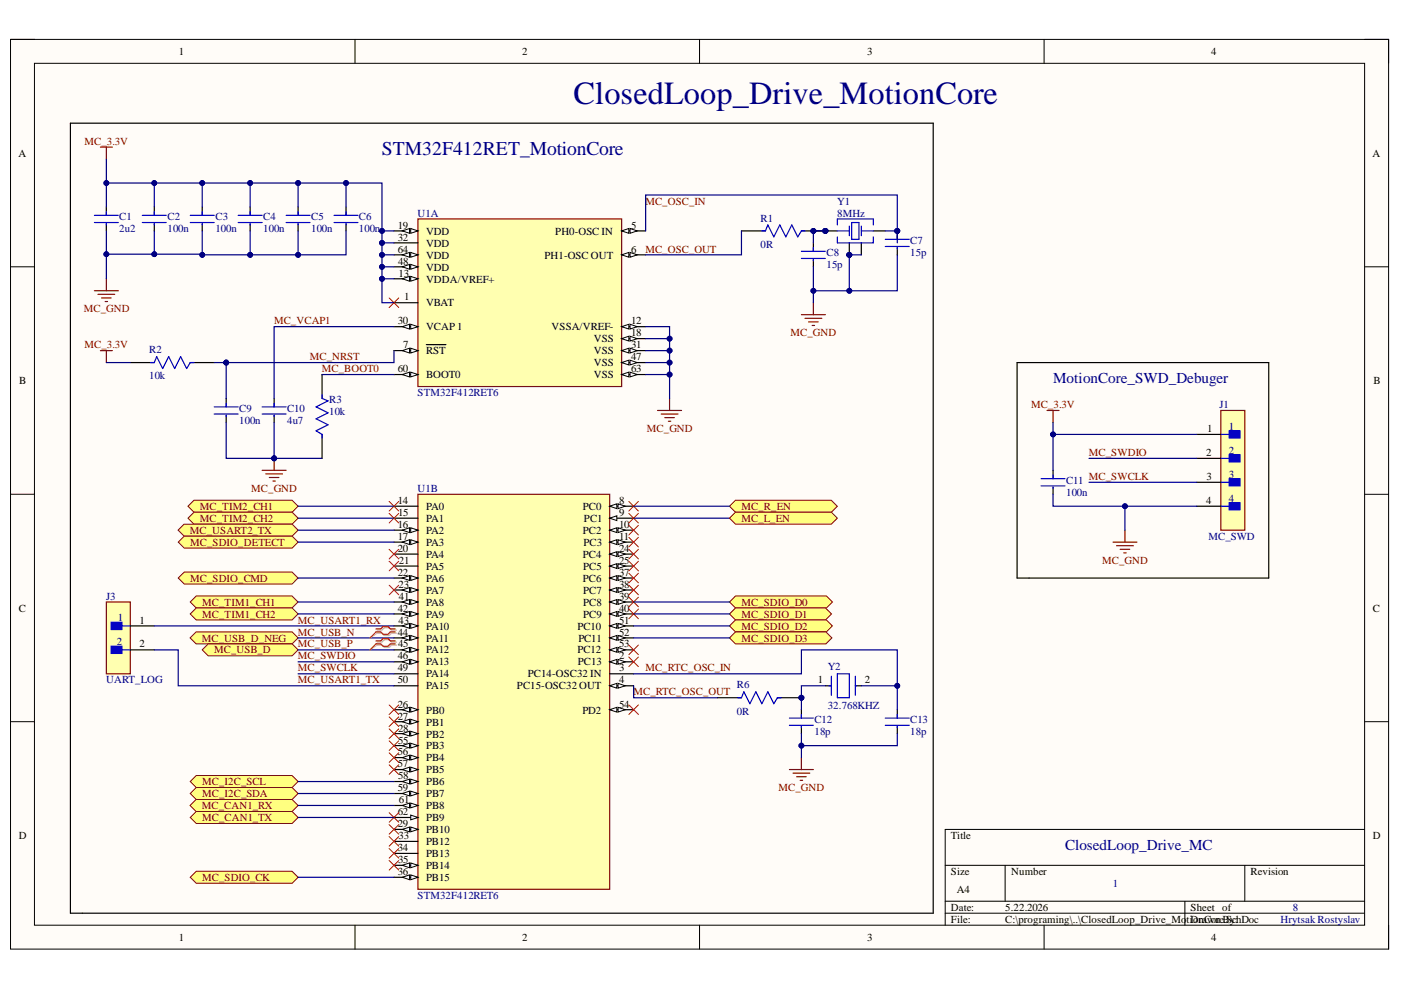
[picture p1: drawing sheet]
<svg xmlns="http://www.w3.org/2000/svg" width="297mm" height="210mm" viewBox="0 0 297 210" stroke-linecap="round" stroke-linejoin="round" font-family="sans-serif">
<defs><g id="words">
<text font-size="6.8" fill="#000080" x="121.6" y="22.1">ClosedLoop_Drive_MotionCore</text>
<text font-size="4.1" fill="#000080" x="80.9" y="32.9">STM32F412RET_MotionCore</text>
<g font-size="3.2" fill="#000080">
<text x="223.3" y="81.3">MotionCore_SWD_Debuger</text>
<text x="225.8" y="180.3">ClosedLoop_Drive_MC</text>
</g>
<g font-size="2.3">
<text x="37.9" y="11.7">1</text>
<text x="110.7" y="11.7">2</text>
<text x="183.9" y="11.7">3</text>
<text x="256.8" y="11.7">4</text>
<text x="3.9" y="33.3">A</text>
<text x="291" y="33.3">A</text>
<text x="84.3" y="48.5">19</text>
<text x="84.3" y="51">32</text>
<text x="84.3" y="53.6">64</text>
<text x="90.3" y="49.8">VDD</text>
<text x="90.3" y="52.3">VDD</text>
<text x="117.7" y="49.8">PH0-OSC IN</text>
<text x="133.8" y="48.5">5</text>
<text x="133.8" y="53.6">6</text>
<text x="84.4" y="56.1">48</text>
<text x="84.5" y="58.6">13</text>
<text x="90.3" y="57.4">VDD</text>
<text x="90.3" y="54.8">VDD</text>
<text x="90.3" y="59.9">VDDA/VREF+</text>
<text x="115.4" y="54.8">PH1-OSC OUT</text>
<text x="85.7" y="63.7">1</text>
<text x="90.3" y="65">VBAT</text>
<text x="84.3" y="68.8">30</text>
<text x="90.3" y="70">VCAP 1</text>
<text x="117" y="70">VSSA/VREF-</text>
<text x="133.8" y="71.3">18</text>
<text x="133.8" y="68.8">12</text>
<text x="85.5" y="73.8">7</text>
<text x="90.3" y="75.1">RST</text>
<text x="125.9" y="72.6">VSS</text>
<text x="125.9" y="75.1">VSS</text>
<text x="125.9" y="77.6">VSS</text>
<text x="133.8" y="73.8">31</text>
<text x="133.8" y="76.4">47</text>
<text x="4.1" y="81.4">B</text>
<text x="84.3" y="78.9">60</text>
<text x="90.3" y="80.2">BOOT0</text>
<text x="125.9" y="80.2">VSS</text>
<text x="133.8" y="78.9">63</text>
<text x="291.2" y="81.4">B</text>
<text x="255.9" y="91.7">1</text>
<text x="255.7" y="96.7">2</text>
<text x="255.8" y="101.8">3</text>
<text x="84.3" y="106.9">14</text>
<text x="131.3" y="106.9">8</text>
<text x="255.7" y="106.9">4</text>
<text x="84.3" y="111.9">16</text>
<text x="84.4" y="109.4">15</text>
<text x="90.3" y="108.1">PA0</text>
<text x="90.3" y="110.7">PA1</text>
<text x="90.3" y="113.2">PA2</text>
<text x="123.6" y="108.1">PC0</text>
<text x="123.6" y="113.2">PC2</text>
<text x="123.8" y="110.7">PC1</text>
<text x="131.3" y="109.4">9</text>
<text x="131.3" y="111.9">10</text>
<text x="84.3" y="114.5">17</text>
<text x="84.3" y="117">20</text>
<text x="84.6" y="119.5">21</text>
<text x="90.3" y="115.7">PA3</text>
<text x="90.3" y="118.3">PA4</text>
<text x="123.6" y="118.3">PC4</text>
<text x="123.7" y="115.7">PC3</text>
<text x="131.3" y="114.5">11</text>
<text x="131.3" y="117">24</text>
<text x="131.3" y="119.5">25</text>
<text x="84.3" y="122.1">22</text>
<text x="84.5" y="124.6">23</text>
<text x="90.3" y="120.8">PA5</text>
<text x="90.3" y="123.3">PA6</text>
<text x="90.3" y="125.9">PA7</text>
<text x="123.6" y="123.3">PC6</text>
<text x="123.6" y="120.8">PC5</text>
<text x="123.6" y="125.9">PC7</text>
<text x="131.3" y="122.1">37</text>
<text x="131.3" y="124.6">38</text>
<text x="4" y="129.7">C</text>
<text x="84.3" y="129.7">42</text>
<text x="84.6" y="127.1">41</text>
<text x="90.3" y="128.4">PA8</text>
<text x="90.3" y="130.9">PA9</text>
<text x="123.6" y="128.4">PC8</text>
<text x="123.6" y="130.9">PC9</text>
<text x="131.3" y="127.1">39</text>
<text x="131.3" y="129.7">40</text>
<text x="291.1" y="129.7">C</text>
<text x="29.6" y="132.2">1</text>
<text x="29.6" y="137.3">2</text>
<text x="84.3" y="134.7">44</text>
<text x="84.4" y="137.3">45</text>
<text x="84.5" y="132.2">43</text>
<text x="90.3" y="133.5">PA10</text>
<text x="90.3" y="136">PA11</text>
<text x="122.5" y="133.5">PC10</text>
<text x="122.6" y="136">PC11</text>
<text x="131.3" y="132.2">51</text>
<text x="131.3" y="134.7">52</text>
<text x="131.3" y="137.3">53</text>
<text x="84.3" y="139.8">46</text>
<text x="84.3" y="142.4">49</text>
<text x="90.3" y="138.5">PA12</text>
<text x="90.3" y="141.1">PA13</text>
<text x="90.3" y="143.6">PA14</text>
<text x="111.9" y="143.6">PC14-OSC32 IN</text>
<text x="122.5" y="138.5">PC12</text>
<text x="122.5" y="141.1">PC13</text>
<text x="131.3" y="139.8">2</text>
<text x="131.3" y="142.4">3</text>
<text x="84.3" y="144.9">50</text>
<text x="90.3" y="146.2">PA15</text>
<text x="109.6" y="146.2">PC15-OSC32 OUT</text>
<text x="131.3" y="144.9">4</text>
<text x="173.4" y="144.9">1</text>
<text x="183.3" y="144.9">2</text>
<text x="84.3" y="150">26</text>
<text x="84.3" y="152.6">27</text>
<text x="84.4" y="155.1">28</text>
<text x="90.3" y="151.3">PB0</text>
<text x="90.3" y="153.8">PB1</text>
<text x="123.5" y="151.3">PD2</text>
<text x="131.3" y="150">54</text>
<text x="84.3" y="160.2">56</text>
<text x="84.4" y="157.6">55</text>
<text x="90.3" y="156.4">PB2</text>
<text x="90.3" y="158.9">PB3</text>
<text x="90.3" y="161.4">PB4</text>
<text x="84.3" y="162.7">57</text>
<text x="84.3" y="167.8">59</text>
<text x="84.4" y="165.2">58</text>
<text x="90.3" y="164">PB5</text>
<text x="90.3" y="166.5">PB6</text>
<text x="84.3" y="172.8">62</text>
<text x="84.6" y="170.3">61</text>
<text x="90.3" y="169">PB7</text>
<text x="90.3" y="171.6">PB8</text>
<text x="4" y="177.9">D</text>
<text x="84.3" y="175.4">29</text>
<text x="84.5" y="177.9">33</text>
<text x="90.3" y="174.1">PB9</text>
<text x="90.3" y="176.6">PB10</text>
<text x="90.3" y="179.2">PB12</text>
<text x="201.6" y="177.9">Title</text>
<text x="291.1" y="177.9">D</text>
<text x="84.3" y="180.5">34</text>
<text x="84.3" y="185.5">36</text>
<text x="84.4" y="183">35</text>
<text x="90.3" y="181.7">PB13</text>
<text x="90.3" y="184.3">PB14</text>
<text x="201.6" y="185.5">Size</text>
<text x="214.4" y="185.5">Number</text>
<text x="265.1" y="185.5">Revision</text>
<text x="90.3" y="186.8">PB15</text>
<text x="202.9" y="189.3">A4</text>
<text x="201.6" y="193.1">Date:</text>
<text x="201.6" y="195.7">File:</text>
<text x="213.1" y="193.1">5.22.2026</text>
<text x="213.1" y="195.7">C:\programing\..\ClosedLoop_Drive_Mo</text>
<text x="251.6" y="195.7">tiDnCoreBy:</text>
<text x="252.4" y="193.1">Sheet of</text>
<text x="252.9" y="195.7">orawn .SchDoc</text>
<text x="37.9" y="199.5">1</text>
<text x="110.7" y="199.5">2</text>
<text x="183.9" y="199.5">3</text>
<text x="256.8" y="199.5">4</text>
</g>
<g font-size="2.3" fill="#800000">
<text x="17.9" y="30.8">MC_3.3V</text>
<text x="136.8" y="43.4">MC_OSC_IN</text>
<text x="136.8" y="53.6">MC_OSC_OUT</text>
<text x="17.8" y="66.2">MC_GND</text>
<text x="58.1" y="68.8">MC_VCAP1</text>
<text x="167.6" y="71.3">MC_GND</text>
<text x="17.9" y="73.8">MC_3.3V</text>
<text x="65.7" y="76.4">MC_NRST</text>
<text x="68.2" y="78.9">MC_BOOT0</text>
<text x="218.6" y="86.5">MC_3.3V</text>
<text x="137.2" y="91.7">MC_GND</text>
<text x="230.9" y="96.7">MC_SWDIO</text>
<text x="230.9" y="101.8">MC_SWCLK</text>
<text x="53.3" y="104.3">MC_GND</text>
<text x="40.3" y="113.2">MC_USART2_TX</text>
<text x="42.4" y="108.1">MC_TIM2_CH1</text>
<text x="42.4" y="110.7">MC_TIM2_CH2</text>
<text x="157.2" y="108.1">MC_R_EN</text>
<text x="157.2" y="110.7">MC_L_EN</text>
<text x="40.3" y="115.7">MC_SDIO_DETECT</text>
<text x="233.7" y="119.5">MC_GND</text>
<text x="40.3" y="123.3">MC_SDIO_CMD</text>
<text x="42.9" y="128.4">MC_TIM1_CH1</text>
<text x="42.9" y="130.9">MC_TIM1_CH2</text>
<text x="157.2" y="128.4">MC_SDIO_D0</text>
<text x="157.2" y="130.9">MC_SDIO_D1</text>
<text x="42.8" y="136">MC_USB_D_NEG</text>
<text x="63.2" y="132.2">MC_USART1_RX</text>
<text x="63.2" y="137.3">MC_USB_P</text>
<text x="63.2" y="134.7">MC_USB_N</text>
<text x="157.2" y="133.5">MC_SDIO_D2</text>
<text x="157.2" y="136">MC_SDIO_D3</text>
<text x="45.4" y="138.5">MC_USB_D</text>
<text x="63.2" y="139.8">MC_SWDIO</text>
<text x="63.2" y="142.4">MC_SWCLK</text>
<text x="136.8" y="142.4">MC_RTC_OSC_IN</text>
<text x="63.2" y="144.9">MC_USART1_TX</text>
<text x="134.3" y="147.4">MC_RTC_OSC_OUT</text>
<text x="42.9" y="166.5">MC_I2C_SCL</text>
<text x="165.1" y="167.8">MC_GND</text>
<text x="42.8" y="171.6">MC_CAN1_RX</text>
<text x="42.9" y="169">MC_I2C_SDA</text>
<text x="42.9" y="174.1">MC_CAN1_TX</text>
<text x="42.9" y="186.8">MC_SDIO_CK</text>
</g>
<g font-size="2.3" fill="#000080">
<text x="25.3" y="46.7">C1</text>
<text x="35.5" y="46.7">C2</text>
<text x="45.7" y="46.7">C3</text>
<text x="55.8" y="46.7">C4</text>
<text x="66" y="46.7">C5</text>
<text x="76.1" y="46.7">C6</text>
<text x="88.5" y="46">U1A</text>
<text x="161.3" y="47">R1</text>
<text x="177.5" y="43.4">Y1</text>
<text x="177.5" y="46">8MHz</text>
<text x="25.3" y="49.3">2u2</text>
<text x="35.5" y="49.3">100n</text>
<text x="45.7" y="49.3">100n</text>
<text x="55.8" y="49.3">100n</text>
<text x="66" y="49.3">100n</text>
<text x="76.1" y="49.3">100n</text>
<text x="161.3" y="52.5">0R</text>
<text x="193" y="51.8">C7</text>
<text x="175.2" y="54.3">C8</text>
<text x="175.2" y="56.9">15p</text>
<text x="193" y="54.3">15p</text>
<text x="31.6" y="74.9">R2</text>
<text x="31.6" y="80.4">10k</text>
<text x="88.5" y="84">STM32F412RET6</text>
<text x="50.7" y="87.3">C9</text>
<text x="50.7" y="89.9">100n</text>
<text x="60.9" y="87.3">C10</text>
<text x="60.9" y="89.9">4u7</text>
<text x="69.8" y="85.5">R3</text>
<text x="69.8" y="88">10k</text>
<text x="258.5" y="86.5">J1</text>
<text x="260.6" y="91.2">1</text>
<text x="260.6" y="96.2">2</text>
<text x="260.6" y="101.3">3</text>
<text x="88.5" y="104.3">U1B</text>
<text x="226.1" y="102.6">C11</text>
<text x="226.1" y="105.1">100n</text>
<text x="260.6" y="106.4">4</text>
<text x="256.2" y="114.5">MC_SWD</text>
<text x="22.5" y="127.1">J3</text>
<text x="24.9" y="131.7">1</text>
<text x="24.8" y="136.8">2</text>
<text x="175.5" y="142.1">Y2</text>
<text x="22.5" y="144.9">UART_LOG</text>
<text x="156.2" y="145.9">R6</text>
<text x="156.2" y="151.6">0R</text>
<text x="172.7" y="153.3">C12</text>
<text x="172.7" y="155.9">18p</text>
<text x="175.5" y="150.3">32.768KHZ</text>
<text x="193" y="153.3">C13</text>
<text x="193" y="155.9">18p</text>
<text x="88.5" y="190.6">STM32F412RET6</text>
<text x="236" y="188.1">1</text>
<text x="271.5" y="195.7">Hrytsak Rostyslav</text>
<text x="274.1" y="193.1">8</text>
</g>
</g></defs>
<path d="M2.2 8.4h292.2v192.8h-292.2z" fill-rule="evenodd" fill="#fffcf8"/>
<path d="M2.2 8.4h292.2v192.8h-292.2z" fill="none" stroke="#000" stroke-width=".21"/>
<path d="M7.3 13.4h282v182.8h-282z" fill-rule="evenodd" fill="#fffcf8"/>
<g fill="none" stroke="#000" stroke-width=".21">
<path d="M2.2 8.3h5.1M7.3 13.4h282v182.8h-282zM75.3 8.3v5.1M148.3 8.3v5.1M221.4 8.4v5M289.3 8.4h5.1v5M2.2 56.6h5.1M289.3 56.6h5.1M2.2 104.8h5.1M289.3 104.8h5.1M2.2 153h5.1M289.3 153h5.1"/>
<path d="M289.3 175.9h-88.9v20.3M75.3 196.2v5M148.3 196.2v5M200.4 183.5h88.9M200.4 191.1h88.9M200.4 193.6h88.9M213.1 183.5v7.6M221.4 196.2v5M251.2 191.1v5.1M263.9 183.5v7.6M294.4 196.2v5"/>
</g>
<path d="M88.6 46.4h43.2v35.6h-43.2z" fill-rule="evenodd" fill="#ffffb0"/>
<path d="M88.6 46.4h43.2v35.6h-43.2z" fill="none" stroke="#800000" stroke-width=".25"/>
<path d="M83.5 74.3h5.1" fill="none" stroke="#000" stroke-width=".25"/>
<path d="M87.1 73.8l1.5 .5-1.5 .5z" fill="#f8fcff"/>
<path d="M87.1 73.8l1.5 .5-1.5 .5z" fill="none" stroke="#000" stroke-width=".21"/>
<path d="M85.3 74.3l1.5-.5v1z" fill="#f8fcff"/>
<path d="M85.3 74.3l1.5-.5v1z" fill="none" stroke="#000" stroke-width=".21"/>
<path d="M83.5 79.4h5.1M90.4 73.1h4.1" fill="none" stroke="#000" stroke-width=".25"/>
<path d="M87.1 78.9l1.5 .5-1.5 .5z" fill="#f8fcff"/>
<path d="M87.1 78.9l1.5 .5-1.5 .5z" fill="none" stroke="#000" stroke-width=".21"/>
<path d="M85.3 79.4l1.5-.5v1z" fill="#f8fcff"/>
<path d="M85.3 79.4l1.5-.5v1z" fill="none" stroke="#000" stroke-width=".21"/>
<path d="M131.8 49h5.1" fill="none" stroke="#000" stroke-width=".25"/>
<path d="M131.8 49l1.5-.5v1z" fill="#f8fcff"/>
<path d="M131.8 49l1.5-.5v1z" fill="none" stroke="#000" stroke-width=".21"/>
<path d="M133.6 48.5l1.5 .5-1.5 .5z" fill="#f8fcff"/>
<path d="M133.6 48.5l1.5 .5-1.5 .5z" fill="none" stroke="#000" stroke-width=".21"/>
<path d="M131.8 54h5.1" fill="none" stroke="#000" stroke-width=".25"/>
<path d="M131.8 54l1.5-.5v1z" fill="#f8fcff"/>
<path d="M131.8 54l1.5-.5v1z" fill="none" stroke="#000" stroke-width=".21"/>
<path d="M133.6 53.5l1.5 .5-1.5 .5z" fill="#f8fcff"/>
<path d="M133.6 53.5l1.5 .5-1.5 .5z" fill="none" stroke="#000" stroke-width=".21"/>
<path d="M83.5 64.2h5.1M83.5 69.3h5.1" fill="none" stroke="#000" stroke-width=".25"/>
<path d="M87.1 68.8l1.5 .5-1.5 .5z" fill="#f8fcff"/>
<path d="M87.1 68.8l1.5 .5-1.5 .5z" fill="none" stroke="#000" stroke-width=".21"/>
<path d="M85.3 69.3l1.5-.5v1z" fill="#f8fcff"/>
<path d="M85.3 69.3l1.5-.5v1z" fill="none" stroke="#000" stroke-width=".21"/>
<path d="M83.5 49h5.1" fill="none" stroke="#000" stroke-width=".25"/>
<path d="M87.1 48.5l1.5 .5-1.5 .5z" fill="#f8fcff"/>
<path d="M87.1 48.5l1.5 .5-1.5 .5z" fill="none" stroke="#000" stroke-width=".21"/>
<path d="M85.3 49l1.5-.5v1z" fill="#f8fcff"/>
<path d="M85.3 49l1.5-.5v1z" fill="none" stroke="#000" stroke-width=".21"/>
<path d="M83.5 51.5h5.1M83.5 56.6h5.1" fill="none" stroke="#000" stroke-width=".25"/>
<path d="M87.1 56.1l1.5 .5-1.5 .5z" fill="#f8fcff"/>
<path d="M87.1 56.1l1.5 .5-1.5 .5z" fill="none" stroke="#000" stroke-width=".21"/>
<path d="M85.3 56.6l1.5-.5v1z" fill="#f8fcff"/>
<path d="M85.3 56.6l1.5-.5v1z" fill="none" stroke="#000" stroke-width=".21"/>
<path d="M83.5 54h5.1" fill="none" stroke="#000" stroke-width=".25"/>
<path d="M87.1 53.5l1.5 .5-1.5 .5z" fill="#f8fcff"/>
<path d="M87.1 53.5l1.5 .5-1.5 .5z" fill="none" stroke="#000" stroke-width=".21"/>
<path d="M85.3 54l1.5-.5v1z" fill="#f8fcff"/>
<path d="M85.3 54l1.5-.5v1z" fill="none" stroke="#000" stroke-width=".21"/>
<path d="M83.5 59.1h5.1" fill="none" stroke="#000" stroke-width=".25"/>
<path d="M87.1 58.6l1.5 .5-1.5 .5z" fill="#f8fcff"/>
<path d="M87.1 58.6l1.5 .5-1.5 .5z" fill="none" stroke="#000" stroke-width=".21"/>
<path d="M85.3 59.1l1.5-.5v1z" fill="#f8fcff"/>
<path d="M85.3 59.1l1.5-.5v1z" fill="none" stroke="#000" stroke-width=".21"/>
<path d="M131.8 71.8h5.1" fill="none" stroke="#000" stroke-width=".25"/>
<path d="M131.8 71.8l1.5-.5v1z" fill="#f8fcff"/>
<path d="M131.8 71.8l1.5-.5v1z" fill="none" stroke="#000" stroke-width=".21"/>
<path d="M133.6 71.3l1.5 .5-1.5 .5z" fill="#f8fcff"/>
<path d="M133.6 71.3l1.5 .5-1.5 .5z" fill="none" stroke="#000" stroke-width=".21"/>
<path d="M131.8 74.3h5.1" fill="none" stroke="#000" stroke-width=".25"/>
<path d="M131.8 74.3l1.5-.5v1z" fill="#f8fcff"/>
<path d="M131.8 74.3l1.5-.5v1z" fill="none" stroke="#000" stroke-width=".21"/>
<path d="M133.6 73.8l1.5 .5-1.5 .5z" fill="#f8fcff"/>
<path d="M133.6 73.8l1.5 .5-1.5 .5z" fill="none" stroke="#000" stroke-width=".21"/>
<path d="M131.8 76.9h5.1" fill="none" stroke="#000" stroke-width=".25"/>
<path d="M131.8 76.9l1.5-.5v1z" fill="#f8fcff"/>
<path d="M131.8 76.9l1.5-.5v1z" fill="none" stroke="#000" stroke-width=".21"/>
<path d="M133.6 76.4l1.5 .5-1.5 .5z" fill="#f8fcff"/>
<path d="M133.6 76.4l1.5 .5-1.5 .5z" fill="none" stroke="#000" stroke-width=".21"/>
<path d="M131.8 79.4h5.1" fill="none" stroke="#000" stroke-width=".25"/>
<path d="M131.8 79.4l1.5-.5v1z" fill="#f8fcff"/>
<path d="M131.8 79.4l1.5-.5v1z" fill="none" stroke="#000" stroke-width=".21"/>
<path d="M133.6 78.9l1.5 .5-1.5 .5z" fill="#f8fcff"/>
<path d="M133.6 78.9l1.5 .5-1.5 .5z" fill="none" stroke="#000" stroke-width=".21"/>
<path d="M131.8 69.3h5.1" fill="none" stroke="#000" stroke-width=".25"/>
<path d="M131.8 69.3l1.5-.5v1z" fill="#f8fcff"/>
<path d="M131.8 69.3l1.5-.5v1z" fill="none" stroke="#000" stroke-width=".21"/>
<path d="M133.6 68.8l1.5 .5-1.5 .5z" fill="#f8fcff"/>
<path d="M133.6 68.8l1.5 .5-1.5 .5z" fill="none" stroke="#000" stroke-width=".21"/>
<path d="M88.6 104.8h40.7v83.8h-40.7z" fill-rule="evenodd" fill="#ffffb0"/>
<path d="M88.6 104.8h40.7v83.8h-40.7z" fill="none" stroke="#800000" stroke-width=".25"/>
<path d="M83.5 107.3h5.1M83.5 109.9h5.1M83.5 112.4h5.1" fill="none" stroke="#000" stroke-width=".25"/>
<path d="M87.1 111.9l1.5 .5-1.5 .5z" fill="#f8fcff"/>
<path d="M87.1 111.9l1.5 .5-1.5 .5z" fill="none" stroke="#000" stroke-width=".21"/>
<path d="M85.3 112.4l1.5-.5v1z" fill="#f8fcff"/>
<path d="M85.3 112.4l1.5-.5v1z" fill="none" stroke="#000" stroke-width=".21"/>
<path d="M83.5 114.9h5.1" fill="none" stroke="#000" stroke-width=".25"/>
<path d="M87.1 114.4l1.5 .5-1.5 .6z" fill="#f8fcff"/>
<path d="M87.1 114.4l1.5 .5-1.5 .6z" fill="none" stroke="#000" stroke-width=".21"/>
<path d="M85.3 114.9l1.5-.5v1.1z" fill="#f8fcff"/>
<path d="M85.3 114.9l1.5-.5v1.1z" fill="none" stroke="#000" stroke-width=".21"/>
<path d="M83.5 117.5h5.1M83.5 120h5.1M83.5 122.6h5.1" fill="none" stroke="#000" stroke-width=".25"/>
<path d="M87.1 122l1.5 .6-1.5 .5z" fill="#f8fcff"/>
<path d="M87.1 122l1.5 .6-1.5 .5z" fill="none" stroke="#000" stroke-width=".21"/>
<path d="M85.3 122.6l1.5-.6v1.1z" fill="#f8fcff"/>
<path d="M85.3 122.6l1.5-.6v1.1z" fill="none" stroke="#000" stroke-width=".21"/>
<path d="M83.5 125.1h5.1" fill="none" stroke="#000" stroke-width=".25"/>
<path d="M87.1 124.6l1.5 .5-1.5 .5z" fill="#f8fcff"/>
<path d="M87.1 124.6l1.5 .5-1.5 .5z" fill="none" stroke="#000" stroke-width=".21"/>
<path d="M85.3 125.1l1.5-.5v1z" fill="#f8fcff"/>
<path d="M85.3 125.1l1.5-.5v1z" fill="none" stroke="#000" stroke-width=".21"/>
<path d="M83.5 127.6h5.1" fill="none" stroke="#000" stroke-width=".25"/>
<path d="M87.1 127.1l1.5 .5-1.5 .5z" fill="#f8fcff"/>
<path d="M87.1 127.1l1.5 .5-1.5 .5z" fill="none" stroke="#000" stroke-width=".21"/>
<path d="M85.3 127.6l1.5-.5v1z" fill="#f8fcff"/>
<path d="M85.3 127.6l1.5-.5v1z" fill="none" stroke="#000" stroke-width=".21"/>
<path d="M83.5 130.2h5.1" fill="none" stroke="#000" stroke-width=".25"/>
<path d="M87.1 129.7l1.5 .5-1.5 .5z" fill="#f8fcff"/>
<path d="M87.1 129.7l1.5 .5-1.5 .5z" fill="none" stroke="#000" stroke-width=".21"/>
<path d="M85.3 130.2l1.5-.5v1z" fill="#f8fcff"/>
<path d="M85.3 130.2l1.5-.5v1z" fill="none" stroke="#000" stroke-width=".21"/>
<path d="M83.5 132.7h5.1" fill="none" stroke="#000" stroke-width=".25"/>
<path d="M87.1 132.2l1.5 .5-1.5 .5z" fill="#f8fcff"/>
<path d="M87.1 132.2l1.5 .5-1.5 .5z" fill="none" stroke="#000" stroke-width=".21"/>
<path d="M85.3 132.7l1.5-.5v1z" fill="#f8fcff"/>
<path d="M85.3 132.7l1.5-.5v1z" fill="none" stroke="#000" stroke-width=".21"/>
<path d="M83.5 135.2h5.1" fill="none" stroke="#000" stroke-width=".25"/>
<path d="M87.1 134.7l1.5 .5-1.5 .6z" fill="#f8fcff"/>
<path d="M87.1 134.7l1.5 .5-1.5 .6z" fill="none" stroke="#000" stroke-width=".21"/>
<path d="M85.3 135.2l1.5-.5v1.1z" fill="#f8fcff"/>
<path d="M85.3 135.2l1.5-.5v1.1z" fill="none" stroke="#000" stroke-width=".21"/>
<path d="M83.5 137.8h5.1" fill="none" stroke="#000" stroke-width=".25"/>
<path d="M87.1 137.3l1.5 .5-1.5 .5z" fill="#f8fcff"/>
<path d="M87.1 137.3l1.5 .5-1.5 .5z" fill="none" stroke="#000" stroke-width=".21"/>
<path d="M85.3 137.8l1.5-.5v1z" fill="#f8fcff"/>
<path d="M85.3 137.8l1.5-.5v1z" fill="none" stroke="#000" stroke-width=".21"/>
<path d="M83.5 140.3h5.1" fill="none" stroke="#000" stroke-width=".25"/>
<path d="M87.1 139.8l1.5 .5-1.5 .5z" fill="#f8fcff"/>
<path d="M87.1 139.8l1.5 .5-1.5 .5z" fill="none" stroke="#000" stroke-width=".21"/>
<path d="M85.3 140.3l1.5-.5v1z" fill="#f8fcff"/>
<path d="M85.3 140.3l1.5-.5v1z" fill="none" stroke="#000" stroke-width=".21"/>
<path d="M83.5 142.9h5.1M83.5 145.4h5.1M83.5 150.5h5.1" fill="none" stroke="#000" stroke-width=".25"/>
<path d="M87.1 150l1.5 .5-1.5 .5z" fill="#f8fcff"/>
<path d="M87.1 150l1.5 .5-1.5 .5z" fill="none" stroke="#000" stroke-width=".21"/>
<path d="M85.3 150.5l1.5-.5v1z" fill="#f8fcff"/>
<path d="M85.3 150.5l1.5-.5v1z" fill="none" stroke="#000" stroke-width=".21"/>
<path d="M83.5 153h5.1" fill="none" stroke="#000" stroke-width=".25"/>
<path d="M87.1 152.5l1.5 .5-1.5 .5z" fill="#f8fcff"/>
<path d="M87.1 152.5l1.5 .5-1.5 .5z" fill="none" stroke="#000" stroke-width=".21"/>
<path d="M85.3 153l1.5-.5v1z" fill="#f8fcff"/>
<path d="M85.3 153l1.5-.5v1z" fill="none" stroke="#000" stroke-width=".21"/>
<path d="M83.5 155.6h5.1" fill="none" stroke="#000" stroke-width=".25"/>
<path d="M87.1 155l1.5 .6-1.5 .5z" fill="#f8fcff"/>
<path d="M87.1 155l1.5 .6-1.5 .5z" fill="none" stroke="#000" stroke-width=".21"/>
<path d="M85.3 155.6l1.5-.6v1.1z" fill="#f8fcff"/>
<path d="M85.3 155.6l1.5-.6v1.1z" fill="none" stroke="#000" stroke-width=".21"/>
<path d="M83.5 158.1h5.1" fill="none" stroke="#000" stroke-width=".25"/>
<path d="M87.1 157.6l1.5 .5-1.5 .5z" fill="#f8fcff"/>
<path d="M87.1 157.6l1.5 .5-1.5 .5z" fill="none" stroke="#000" stroke-width=".21"/>
<path d="M85.3 158.1l1.5-.5v1z" fill="#f8fcff"/>
<path d="M85.3 158.1l1.5-.5v1z" fill="none" stroke="#000" stroke-width=".21"/>
<path d="M83.5 160.6h5.1" fill="none" stroke="#000" stroke-width=".25"/>
<path d="M87.1 160.1l1.5 .5-1.5 .5z" fill="#f8fcff"/>
<path d="M87.1 160.1l1.5 .5-1.5 .5z" fill="none" stroke="#000" stroke-width=".21"/>
<path d="M85.3 160.6l1.5-.5v1z" fill="#f8fcff"/>
<path d="M85.3 160.6l1.5-.5v1z" fill="none" stroke="#000" stroke-width=".21"/>
<path d="M83.5 163.2h5.1" fill="none" stroke="#000" stroke-width=".25"/>
<path d="M87.1 162.7l1.5 .5-1.5 .5z" fill="#f8fcff"/>
<path d="M87.1 162.7l1.5 .5-1.5 .5z" fill="none" stroke="#000" stroke-width=".21"/>
<path d="M85.3 163.2l1.5-.5v1z" fill="#f8fcff"/>
<path d="M85.3 163.2l1.5-.5v1z" fill="none" stroke="#000" stroke-width=".21"/>
<path d="M83.5 165.7h5.1" fill="none" stroke="#000" stroke-width=".25"/>
<path d="M87.1 165.2l1.5 .5-1.5 .5z" fill="#f8fcff"/>
<path d="M87.1 165.2l1.5 .5-1.5 .5z" fill="none" stroke="#000" stroke-width=".21"/>
<path d="M85.3 165.7l1.5-.5v1z" fill="#f8fcff"/>
<path d="M85.3 165.7l1.5-.5v1z" fill="none" stroke="#000" stroke-width=".21"/>
<path d="M83.5 168.2h5.1" fill="none" stroke="#000" stroke-width=".25"/>
<path d="M87.1 167.7l1.5 .5-1.5 .6z" fill="#f8fcff"/>
<path d="M87.1 167.7l1.5 .5-1.5 .6z" fill="none" stroke="#000" stroke-width=".21"/>
<path d="M85.3 168.2l1.5-.5v1.1z" fill="#f8fcff"/>
<path d="M85.3 168.2l1.5-.5v1.1z" fill="none" stroke="#000" stroke-width=".21"/>
<path d="M83.5 170.8h5.1" fill="none" stroke="#000" stroke-width=".25"/>
<path d="M87.1 170.3l1.5 .5-1.5 .5z" fill="#f8fcff"/>
<path d="M87.1 170.3l1.5 .5-1.5 .5z" fill="none" stroke="#000" stroke-width=".21"/>
<path d="M85.3 170.8l1.5-.5v1z" fill="#f8fcff"/>
<path d="M85.3 170.8l1.5-.5v1z" fill="none" stroke="#000" stroke-width=".21"/>
<path d="M83.5 173.3h5.1" fill="none" stroke="#000" stroke-width=".25"/>
<path d="M87.1 172.8l1.5 .5-1.5 .5z" fill="#f8fcff"/>
<path d="M87.1 172.8l1.5 .5-1.5 .5z" fill="none" stroke="#000" stroke-width=".21"/>
<path d="M83.5 175.9h5.1" fill="none" stroke="#000" stroke-width=".25"/>
<path d="M87.1 175.4l1.5 .5-1.5 .5z" fill="#f8fcff"/>
<path d="M87.1 175.4l1.5 .5-1.5 .5z" fill="none" stroke="#000" stroke-width=".21"/>
<path d="M85.3 175.9l1.5-.5v1z" fill="#f8fcff"/>
<path d="M85.3 175.9l1.5-.5v1z" fill="none" stroke="#000" stroke-width=".21"/>
<path d="M83.5 178.4h5.1M83.5 180.9h5.1M83.5 183.5h5.1" fill="none" stroke="#000" stroke-width=".25"/>
<path d="M87.1 183l1.5 .5-1.5 .5z" fill="#f8fcff"/>
<path d="M87.1 183l1.5 .5-1.5 .5z" fill="none" stroke="#000" stroke-width=".21"/>
<path d="M85.3 183.5l1.5-.5v1z" fill="#f8fcff"/>
<path d="M85.3 183.5l1.5-.5v1z" fill="none" stroke="#000" stroke-width=".21"/>
<path d="M83.5 186h5.1" fill="none" stroke="#000" stroke-width=".25"/>
<path d="M87.1 185.5l1.5 .5-1.5 .5z" fill="#f8fcff"/>
<path d="M87.1 185.5l1.5 .5-1.5 .5z" fill="none" stroke="#000" stroke-width=".21"/>
<path d="M85.3 186l1.5-.5v1z" fill="#f8fcff"/>
<path d="M85.3 186l1.5-.5v1z" fill="none" stroke="#000" stroke-width=".21"/>
<path d="M129.3 107.3h5" fill="none" stroke="#000" stroke-width=".25"/>
<path d="M129.3 107.3l1.5-.5v1z" fill="#f8fcff"/>
<path d="M129.3 107.3l1.5-.5v1z" fill="none" stroke="#000" stroke-width=".21"/>
<path d="M131 106.8l1.6 .5-1.6 .5z" fill="#f8fcff"/>
<path d="M131 106.8l1.6 .5-1.6 .5z" fill="none" stroke="#000" stroke-width=".21"/>
<path d="M129.3 109.9h5" fill="none" stroke="#000" stroke-width=".25"/>
<path d="M129.3 109.9l1.5-.5v1z" fill="#f8fcff"/>
<path d="M129.3 109.9l1.5-.5v1z" fill="none" stroke="#000" stroke-width=".21"/>
<path d="M129.3 112.4h5" fill="none" stroke="#000" stroke-width=".25"/>
<path d="M129.3 112.4l1.5-.5v1z" fill="#f8fcff"/>
<path d="M129.3 112.4l1.5-.5v1z" fill="none" stroke="#000" stroke-width=".21"/>
<path d="M131 111.9l1.6 .5-1.6 .5z" fill="#f8fcff"/>
<path d="M131 111.9l1.6 .5-1.6 .5z" fill="none" stroke="#000" stroke-width=".21"/>
<path d="M129.3 114.9h5" fill="none" stroke="#000" stroke-width=".25"/>
<path d="M129.3 114.9l1.5-.5v1.1z" fill="#f8fcff"/>
<path d="M129.3 114.9l1.5-.5v1.1z" fill="none" stroke="#000" stroke-width=".21"/>
<path d="M131 114.4l1.6 .5-1.6 .6z" fill="#f8fcff"/>
<path d="M131 114.4l1.6 .5-1.6 .6z" fill="none" stroke="#000" stroke-width=".21"/>
<path d="M129.3 117.5h5" fill="none" stroke="#000" stroke-width=".25"/>
<path d="M129.3 117.5l1.5-.5v1z" fill="#f8fcff"/>
<path d="M129.3 117.5l1.5-.5v1z" fill="none" stroke="#000" stroke-width=".21"/>
<path d="M131 117l1.6 .5-1.6 .5z" fill="#f8fcff"/>
<path d="M131 117l1.6 .5-1.6 .5z" fill="none" stroke="#000" stroke-width=".21"/>
<path d="M129.3 120h5" fill="none" stroke="#000" stroke-width=".25"/>
<path d="M129.3 120l1.5-.5v1z" fill="#f8fcff"/>
<path d="M129.3 120l1.5-.5v1z" fill="none" stroke="#000" stroke-width=".21"/>
<path d="M131 119.5l1.6 .5-1.6 .5z" fill="#f8fcff"/>
<path d="M131 119.5l1.6 .5-1.6 .5z" fill="none" stroke="#000" stroke-width=".21"/>
<path d="M129.3 122.6h5" fill="none" stroke="#000" stroke-width=".25"/>
<path d="M129.3 122.6l1.5-.6v1.1z" fill="#f8fcff"/>
<path d="M129.3 122.6l1.5-.6v1.1z" fill="none" stroke="#000" stroke-width=".21"/>
<path d="M131 122l1.6 .6-1.6 .5z" fill="#f8fcff"/>
<path d="M131 122l1.6 .6-1.6 .5z" fill="none" stroke="#000" stroke-width=".21"/>
<path d="M129.3 125.1h5" fill="none" stroke="#000" stroke-width=".25"/>
<path d="M129.3 125.1l1.5-.5v1z" fill="#f8fcff"/>
<path d="M129.3 125.1l1.5-.5v1z" fill="none" stroke="#000" stroke-width=".21"/>
<path d="M131 124.6l1.6 .5-1.6 .5z" fill="#f8fcff"/>
<path d="M131 124.6l1.6 .5-1.6 .5z" fill="none" stroke="#000" stroke-width=".21"/>
<path d="M129.3 127.6h5" fill="none" stroke="#000" stroke-width=".25"/>
<path d="M129.3 127.6l1.5-.5v1z" fill="#f8fcff"/>
<path d="M129.3 127.6l1.5-.5v1z" fill="none" stroke="#000" stroke-width=".21"/>
<path d="M131 127.1l1.6 .5-1.6 .5z" fill="#f8fcff"/>
<path d="M131 127.1l1.6 .5-1.6 .5z" fill="none" stroke="#000" stroke-width=".21"/>
<path d="M129.3 130.2h5" fill="none" stroke="#000" stroke-width=".25"/>
<path d="M129.3 130.2l1.5-.5v1z" fill="#f8fcff"/>
<path d="M129.3 130.2l1.5-.5v1z" fill="none" stroke="#000" stroke-width=".21"/>
<path d="M131 129.7l1.6 .5-1.6 .5z" fill="#f8fcff"/>
<path d="M131 129.7l1.6 .5-1.6 .5z" fill="none" stroke="#000" stroke-width=".21"/>
<path d="M129.3 132.7h5" fill="none" stroke="#000" stroke-width=".25"/>
<path d="M129.3 132.7l1.5-.5v1z" fill="#f8fcff"/>
<path d="M129.3 132.7l1.5-.5v1z" fill="none" stroke="#000" stroke-width=".21"/>
<path d="M131 132.2l1.6 .5-1.6 .5z" fill="#f8fcff"/>
<path d="M131 132.2l1.6 .5-1.6 .5z" fill="none" stroke="#000" stroke-width=".21"/>
<path d="M129.3 135.2h5" fill="none" stroke="#000" stroke-width=".25"/>
<path d="M129.3 135.2l1.5-.5v1.1z" fill="#f8fcff"/>
<path d="M129.3 135.2l1.5-.5v1.1z" fill="none" stroke="#000" stroke-width=".21"/>
<path d="M131 134.7l1.6 .5-1.6 .6z" fill="#f8fcff"/>
<path d="M131 134.7l1.6 .5-1.6 .6z" fill="none" stroke="#000" stroke-width=".21"/>
<path d="M129.3 137.8h5" fill="none" stroke="#000" stroke-width=".25"/>
<path d="M129.3 137.8l1.5-.5v1z" fill="#f8fcff"/>
<path d="M129.3 137.8l1.5-.5v1z" fill="none" stroke="#000" stroke-width=".21"/>
<path d="M131 137.3l1.6 .5-1.6 .5z" fill="#f8fcff"/>
<path d="M131 137.3l1.6 .5-1.6 .5z" fill="none" stroke="#000" stroke-width=".21"/>
<path d="M129.3 140.3h5" fill="none" stroke="#000" stroke-width=".25"/>
<path d="M129.3 140.3l1.5-.5v1z" fill="#f8fcff"/>
<path d="M129.3 140.3l1.5-.5v1z" fill="none" stroke="#000" stroke-width=".21"/>
<path d="M131 139.8l1.6 .5-1.6 .5z" fill="#f8fcff"/>
<path d="M131 139.8l1.6 .5-1.6 .5z" fill="none" stroke="#000" stroke-width=".21"/>
<path d="M129.3 142.9h5M129.3 145.4h5" fill="none" stroke="#000" stroke-width=".25"/>
<path d="M129.3 145.4l1.5-.5v1z" fill="#f8fcff"/>
<path d="M129.3 145.4l1.5-.5v1z" fill="none" stroke="#000" stroke-width=".21"/>
<path d="M131 144.9l1.6 .5-1.6 .5z" fill="#f8fcff"/>
<path d="M131 144.9l1.6 .5-1.6 .5z" fill="none" stroke="#000" stroke-width=".21"/>
<path d="M129.3 150.5h5" fill="none" stroke="#000" stroke-width=".25"/>
<path d="M129.3 150.5l1.5-.5v1z" fill="#f8fcff"/>
<path d="M129.3 150.5l1.5-.5v1z" fill="none" stroke="#000" stroke-width=".21"/>
<path d="M131 150l1.6 .5-1.6 .5z" fill="#f8fcff"/>
<path d="M131 150l1.6 .5-1.6 .5z" fill="none" stroke="#000" stroke-width=".21"/>
<path d="M21.3 31.2h2.5M22.5 31.2v2.5M22.5 59.1v2.5M20 61.6h5.1M20.8 62.4h3.5M21.5 63.2h2.1M22.3 63.9h.5" fill="none" stroke="#800000" stroke-width=".25"/>
<g fill="none" stroke="#000" stroke-width=".25">
<path d="M22.5 43.9v1.8M22.5 47.4v1.6M32.7 43.9v1.8M32.7 47.4v1.6M42.9 43.9v1.8M42.9 47.4v1.6M53 43.9v1.8M53 47.4v1.6M63.2 43.9v1.8M63.2 47.4v1.6M73.4 43.9v1.8M73.4 47.4v1.6"/>
<path d="M27.6 76.9h5.1M40.3 76.9h5.1M68.3 79.4v5.1M48 84.5v1.8M48 88v1.6M58.1 84.5v1.8M58.1 88v1.6M68.3 92.1v5.1"/>
</g>
<g fill="none" stroke="#00f" stroke-width=".25">
<path d="M20 45.7h5.1M20 47.2h5.1M22.5 44.9v.8M22.5 47.4v.3M30.2 45.7h5.1M30.2 47.2h5.1M32.7 44.9v.8M32.7 47.4v.3M40.3 45.7h5.1M40.3 47.2h5.1M42.9 44.9v.8M42.9 47.4v.3"/>
<path d="M50.5 45.7h5.1M50.5 47.2h5.1M53 44.9v.8M53 47.4v.3M60.7 45.7h5M60.7 47.2h5M63.2 44.9v.8M63.2 47.4v.3M70.8 45.7h5.1M70.8 47.2h5.1M73.4 44.9v.8M73.4 47.4v.3"/>
<path d="M32 76.9h.7l.5-1.3 1.3 2.5 1.3-2.5 1.2 2.5 1.3-2.5 1.3 2.5 .7-1.2h.8M45.4 86.3h5.1M45.4 87.8h5.1M48 85.5v.8M48 88v.3M55.6 86.3h5.1M55.6 87.8h5.1M58.1 85.5v.8M58.1 88v.3M68.3 83.7v.8l1.3 .5-2.6 1.3 2.6 1.2-2.6 1.3 2.6 1.3-2.6 1.2 1.3 .8v.8"/>
</g>
<circle cx="175" cy="49" r=".51" fill="#000080"/>
<circle cx="175" cy="49" r=".51" fill="none" stroke="#000080" stroke-width=".21"/>
<circle cx="180.1" cy="54" r=".51" fill="#000080"/>
<circle cx="180.1" cy="54" r=".51" fill="none" stroke="#000080" stroke-width=".21"/>
<path d="M175 49h2.5" fill="none" stroke="#000" stroke-width=".25"/>
<circle cx="175" cy="49" r=".51" fill="#000080"/>
<circle cx="175" cy="49" r=".51" fill="none" stroke="#000080" stroke-width=".21"/>
<path d="M180.1 51.5v2.5M185.2 49h2.5" fill="none" stroke="#000" stroke-width=".25"/>
<path d="M177.5 47.7v-1.3h7.7v1.3M177.5 50.2v1.3M177.5 49h2.6M180.1 47.9v2.1M180.6 47.2h1.5v3.5h-1.5zM182.6 47.9v2.1M182.6 49h2.6" fill="none" stroke="#00f" stroke-width=".25"/>
<circle cx="180.1" cy="54" r=".51" fill="#000080"/>
<circle cx="180.1" cy="54" r=".51" fill="none" stroke="#000080" stroke-width=".21"/>
<path d="M182.6 51.5v2.5" fill="none" stroke="#000" stroke-width=".25"/>
<path d="M185.2 50.2v1.3h-7.7" fill="none" stroke="#00f" stroke-width=".25"/>
<circle cx="190.2" cy="49" r=".51" fill="#000080"/>
<circle cx="190.2" cy="49" r=".51" fill="none" stroke="#000080" stroke-width=".21"/>
<path d="M190.2 49v1.7" fill="none" stroke="#000" stroke-width=".25"/>
<circle cx="190.2" cy="49" r=".51" fill="#000080"/>
<circle cx="190.2" cy="49" r=".51" fill="none" stroke="#000080" stroke-width=".21"/>
<path d="M172.4 51.5v1.8M172.4 55v1.6M190.2 52.5v1.5" fill="none" stroke="#000" stroke-width=".25"/>
<path d="M169.9 53.3h5.1M169.9 54.8h5.1M172.4 52.5v.8M172.4 55v.3M187.7 50.7h5.1M187.7 52.3h5.1M190.2 50v.7M190.2 52.5v.3" fill="none" stroke="#00f" stroke-width=".25"/>
<circle cx="175" cy="49" r=".51" fill="#000080"/>
<circle cx="175" cy="49" r=".51" fill="none" stroke="#000080" stroke-width=".21"/>
<path d="M169.9 49h5.1" fill="none" stroke="#000" stroke-width=".25"/>
<circle cx="175" cy="49" r=".51" fill="#000080"/>
<circle cx="175" cy="49" r=".51" fill="none" stroke="#000080" stroke-width=".21"/>
<path d="M157.2 49h5.1" fill="none" stroke="#000" stroke-width=".25"/>
<path d="M161.5 49h.8l.5-1.3 1.3 2.5 1.2-2.5 1.3 2.5 1.3-2.5 1.2 2.5 .8-1.2h.8" fill="none" stroke="#00f" stroke-width=".25"/>
<path d="M258.8 87h5.1v25.4h-5.1z" fill-rule="evenodd" fill="#ffffb0"/>
<path d="M258.8 87h5.1v25.4h-5.1z" fill="none" stroke="#800000" stroke-width=".25"/>
<path d="M260.6 91.3h2.3v1.6h-2.3z" fill-rule="evenodd" fill="#00f"/>
<path d="M258.8 92.1h1.8M260.6 91.3h2.3v1.6h-2.3z" fill="none" stroke="#00f" stroke-width=".25"/>
<path d="M260.6 96.4h2.3v1.5h-2.3z" fill-rule="evenodd" fill="#00f"/>
<path d="M258.8 97.2h1.8M260.6 96.4h2.3v1.5h-2.3z" fill="none" stroke="#00f" stroke-width=".25"/>
<path d="M260.6 101.5h2.3v1.5h-2.3z" fill-rule="evenodd" fill="#00f"/>
<path d="M258.8 102.3h1.8M260.6 101.5h2.3v1.5h-2.3z" fill="none" stroke="#00f" stroke-width=".25"/>
<path d="M260.6 106.6h2.3v1.5h-2.3z" fill-rule="evenodd" fill="#00f"/>
<path d="M220.7 101.5h5.1M220.7 103h5.1M223.3 100.7v.8M223.3 103.3v.2M258.8 107.3h1.8M260.6 106.6h2.3v1.5h-2.3z" fill="none" stroke="#00f" stroke-width=".25"/>
<path d="M223.3 99.7v1.8M253.8 92.1h5M253.8 97.2h5M223.3 103.3v1.5M253.8 102.3h5M253.8 107.3h5" fill="none" stroke="#000" stroke-width=".25"/>
<path d="M22.5 127.6h5.1v15.3h-5.1z" fill-rule="evenodd" fill="#ffffb0"/>
<path d="M22.5 127.6h5.1v15.3h-5.1z" fill="none" stroke="#800000" stroke-width=".25"/>
<path d="M23.6 131.9h2.3v1.6h-2.3z" fill-rule="evenodd" fill="#00f"/>
<path d="M23.6 131.9h2.3v1.6h-2.3zM25.9 132.7h1.7" fill="none" stroke="#00f" stroke-width=".25"/>
<path d="M23.6 137h2.3v1.5h-2.3z" fill-rule="evenodd" fill="#00f"/>
<g fill="none" stroke="#00f" stroke-width=".25">
<path d="M23.6 137h2.3v1.5h-2.3zM25.9 137.8h1.7M167.4 152.3h5M167.4 153.8h5M169.9 151.5v.8M169.9 154v.3M175.8 145.4h.5M176.3 143.4v4M177.5 142.9h2.6v5h-2.6zM181.4 143.4v4M181.4 145.4h.2M187.7 152.3h5.1"/>
<path d="M187.7 153.8h5.1M190.2 151.5v.8M190.2 154v.3"/>
</g>
<path d="M14.9 26.1h183v167.5h-183zM215.6 76.9h53.4v45.7h-53.4zM27.6 132.7h5.1M27.6 137.8h5.1M169.9 150.5v1.8M169.9 154v1.6M175 145.4h1.3M181.4 145.4h1.2M190.2 150.5v1.8M190.2 154v1.6" fill="none" stroke="#000" stroke-width=".25"/>
<g fill="none" stroke="#f00" stroke-width=".21">
<path d="M82.5 116.5l2 2M82.5 119l2 2M84.5 116.5l-2 2M84.5 119l-2 2M133.3 111.4l2.1 2M133.3 113.9l2.1 2.1M133.3 116.5l2.1 2M133.3 119l2.1 2M135.4 111.4l-2.1 2M135.4 113.9l-2.1 2.1M135.4 116.5l-2.1 2M135.4 119l-2.1 2"/>
<path d="M82.5 124.1l2 2M84.5 124.1l-2 2M133.3 121.5l2.1 2.1M133.3 124.1l2.1 2M133.3 136.8l2.1 2M133.3 139.3l2.1 2M135.4 121.5l-2.1 2.1M135.4 124.1l-2.1 2M135.4 136.8l-2.1 2M135.4 139.3l-2.1 2M82.5 149.5l2 2M82.5 152l2 2"/>
<path d="M82.5 154.5l2 2.1M82.5 157.1l2 2M82.5 159.6l2 2M84.5 149.5l-2 2M84.5 152l-2 2M84.5 154.5l-2 2.1M84.5 157.1l-2 2M84.5 159.6l-2 2M133.3 149.5l2.1 2M135.4 149.5l-2.1 2M82.5 162.2l2 2M82.5 174.8l2 2.1"/>
<path d="M82.5 177.4l2 2M82.5 179.9l2 2.1M84.5 162.2l-2 2M84.5 174.8l-2 2.1M84.5 177.4l-2 2M84.5 179.9l-2 2.1M82.5 182.5l2 2M84.5 182.5l-2 2"/>
</g>
<path d="M39.9 107.3l1.2-1.2h20.8l1.3 1.2-1.3 1.3h-20.8z" fill-rule="evenodd" fill="#ffff80"/>
<path d="M39.9 107.3l1.2-1.2h20.8l1.3 1.2-1.3 1.3h-20.8z" fill="none" stroke="#800000" stroke-width=".21"/>
<path d="M39.9 109.9l1.2-1.3h20.8l1.3 1.3-1.3 1.2h-20.8z" fill-rule="evenodd" fill="#ffff80"/>
<path d="M39.9 109.9l1.2-1.3h20.8l1.3 1.3-1.3 1.2h-20.8z" fill="none" stroke="#800000" stroke-width=".21"/>
<path d="M37.8 112.4l1.2-1.3h22.9l1.3 1.3-1.3 1.3h-22.9z" fill-rule="evenodd" fill="#ffff80"/>
<path d="M37.8 112.4l1.2-1.3h22.9l1.3 1.3-1.3 1.3h-22.9z" fill="none" stroke="#800000" stroke-width=".21"/>
<path d="M37.8 122.6l1.3-1.3h22.8l1.3 1.3-1.3 1.2h-22.8z" fill-rule="evenodd" fill="#ffff80"/>
<path d="M37.8 122.6l1.3-1.3h22.8l1.3 1.3-1.3 1.2h-22.8z" fill="none" stroke="#800000" stroke-width=".21"/>
<path d="M41.6 126.4h20.3l1.3 1.2-1.3 1.3h-20.3l-1.3-1.3z" fill-rule="evenodd" fill="#ffff80"/>
<path d="M41.6 126.4h20.3l1.3 1.2-1.3 1.3h-20.3l-1.3-1.3z" fill="none" stroke="#800000" stroke-width=".21"/>
<path d="M40.3 130.2l1.3-1.3h20.3l1.3 1.3-1.3 1.2h-20.3z" fill-rule="evenodd" fill="#ffff80"/>
<path d="M40.3 130.2l1.3-1.3h20.3l1.3 1.3-1.3 1.2h-20.3z" fill="none" stroke="#800000" stroke-width=".21"/>
<path d="M40.3 165.7l1.3-1.3h20.3l1.3 1.3-1.3 1.3h-20.3z" fill-rule="evenodd" fill="#ffff80"/>
<path d="M40.3 165.7l1.3-1.3h20.3l1.3 1.3-1.3 1.3h-20.3z" fill="none" stroke="#800000" stroke-width=".21"/>
<path d="M41.6 167h20.3l1.3 1.2-1.3 1.3h-20.3l-1.3-1.3z" fill-rule="evenodd" fill="#ffff80"/>
<path d="M41.6 167h20.3l1.3 1.2-1.3 1.3h-20.3l-1.3-1.3z" fill="none" stroke="#800000" stroke-width=".21"/>
<path d="M40.3 170.8l1.3-1.3h20.3l1.3 1.3-1.3 1.3h-20.3z" fill-rule="evenodd" fill="#ffff80"/>
<path d="M40.3 170.8l1.3-1.3h20.3l1.3 1.3-1.3 1.3h-20.3z" fill="none" stroke="#800000" stroke-width=".21"/>
<path d="M40.3 186l1.3-1.3h20.3l1.3 1.3-1.3 1.3h-20.3z" fill-rule="evenodd" fill="#ffff80"/>
<path d="M40.3 186l1.3-1.3h20.3l1.3 1.3-1.3 1.3h-20.3z" fill="none" stroke="#800000" stroke-width=".21"/>
<path d="M155.9 126.4h19.3l1.3 1.2-1.3 1.3h-19.3l-1.2-1.3z" fill-rule="evenodd" fill="#ffff80"/>
<path d="M155.9 126.4h19.3l1.3 1.2-1.3 1.3h-19.3l-1.2-1.3z" fill="none" stroke="#800000" stroke-width=".21"/>
<path d="M154.7 130.2l1.2-1.3h19.1l1.3 1.3-1.3 1.2h-19.1z" fill-rule="evenodd" fill="#ffff80"/>
<path d="M154.7 130.2l1.2-1.3h19.1l1.3 1.3-1.3 1.2h-19.1z" fill="none" stroke="#800000" stroke-width=".21"/>
<path d="M154.7 132.7l1.2-1.3h19.3l1.3 1.3-1.3 1.3h-19.3z" fill-rule="evenodd" fill="#ffff80"/>
<path d="M154.7 132.7l1.2-1.3h19.3l1.3 1.3-1.3 1.3h-19.3z" fill="none" stroke="#800000" stroke-width=".21"/>
<path d="M155.9 134h19.2l1.3 1.3-1.3 1.2h-19.2l-1.2-1.2z" fill-rule="evenodd" fill="#ffff80"/>
<path d="M155.9 134h19.2l1.3 1.3-1.3 1.2h-19.2l-1.2-1.2z" fill="none" stroke="#800000" stroke-width=".21"/>
<path d="M82.5 106.3l2 2M82.5 108.9l2 2M84.5 106.3l-2 2M84.5 108.9l-2 2" fill="none" stroke="#f00" stroke-width=".21"/>
<path d="M21.3 74.3h2.5M22.5 74.3v2.6M55.6 99.7h5.1M58.1 97.2v2.5M56.3 100.5h3.6M57.1 101.2h2M57.9 102h.5" fill="none" stroke="#800000" stroke-width=".25"/>
<circle cx="58.1" cy="97.2" r=".51" fill="#000080"/>
<circle cx="58.1" cy="97.2" r=".51" fill="none" stroke="#000080" stroke-width=".21"/>
<g fill="none" stroke="#800000" stroke-width=".25">
<path d="M169.9 66.7h5.1M170.7 67.5h3.5M171.4 68.3h2.1M172.2 69h.5M172.4 64.2v2.5M139.4 87h5.1M140.2 87.8h3.5M140.9 88.5h2.1M141.7 89.3h.5M142 84.5v2.5M222 87h2.5M223.3 87v2.6"/>
<path d="M236 114.9h5.1M236.7 115.7h3.6M237.5 116.5h2M238.3 117.2h.5M238.5 112.4v2.5M167.4 163.2h5M168.1 163.9h3.6M168.9 164.7h2M169.7 165.5h.5M169.9 160.6v2.6"/>
</g>
<path d="M133.3 106.3l2.1 2M133.3 108.9l2.1 2M135.4 106.3l-2.1 2M135.4 108.9l-2.1 2" fill="none" stroke="#f00" stroke-width=".21"/>
<circle cx="169.9" cy="147.9" r=".51" fill="#000080"/>
<circle cx="169.9" cy="147.9" r=".51" fill="none" stroke="#000080" stroke-width=".21"/>
<path d="M164.8 147.9h5.1" fill="none" stroke="#000" stroke-width=".25"/>
<circle cx="169.9" cy="147.9" r=".51" fill="#000080"/>
<circle cx="169.9" cy="147.9" r=".51" fill="none" stroke="#000080" stroke-width=".21"/>
<path d="M152.1 147.9h5.1" fill="none" stroke="#000" stroke-width=".25"/>
<path d="M156.4 147.9h.8l.5-1.2 1.3 2.5 1.3-2.5 1.2 2.5 1.3-2.5 1.3 2.5 .7-1.3h.8" fill="none" stroke="#00f" stroke-width=".25"/>
<path d="M82.5 63.2l2 2M84.5 63.2l-2 2" fill="none" stroke="#f00" stroke-width=".21"/>
<path d="M40.3 135.2l1.3-1.2h20.3l1.3 1.2-1.3 1.3h-20.3z" fill-rule="evenodd" fill="#ffff80"/>
<path d="M40.3 135.2l1.3-1.2h20.3l1.3 1.2-1.3 1.3h-20.3z" fill="none" stroke="#800000" stroke-width=".21"/>
<path d="M44.1 136.5h17.8l1.3 1.3-1.3 1.3h-17.8l-1.2-1.3z" fill-rule="evenodd" fill="#ffff80"/>
<path d="M44.1 136.5h17.8l1.3 1.3-1.3 1.3h-17.8l-1.2-1.3z" fill="none" stroke="#800000" stroke-width=".21"/>
<path d="M40.3 173.3l1.3-1.2h20.3l1.3 1.2-1.3 1.3h-20.3z" fill-rule="evenodd" fill="#ffff80"/>
<path d="M40.3 173.3l1.3-1.2h20.3l1.3 1.2-1.3 1.3h-20.3z" fill="none" stroke="#800000" stroke-width=".21"/>
<path d="M82.5 172.3l2 2M84.5 172.3l-2 2" fill="none" stroke="#f00" stroke-width=".21"/>
<path d="M37.8 114.9l1.3-1.2h22.8l1.3 1.2-1.3 1.3h-22.8z" fill-rule="evenodd" fill="#ffff80"/>
<path d="M37.8 114.9l1.3-1.2h22.8l1.3 1.2-1.3 1.3h-22.8z" fill="none" stroke="#800000" stroke-width=".21"/>
<path d="M133.3 126.6l2.1 2M133.3 129.2l2.1 2M135.4 126.6l-2.1 2M135.4 129.2l-2.1 2" fill="none" stroke="#f00" stroke-width=".21"/>
<path d="M154.7 107.3l1.2-1.2h20.4l1.2 1.2-1.2 1.3h-20.4z" fill-rule="evenodd" fill="#ffff80"/>
<path d="M154.7 107.3l1.2-1.2h20.4l1.2 1.2-1.2 1.3h-20.4z" fill="none" stroke="#800000" stroke-width=".21"/>
<path d="M53 38.8v5.1" fill="none" stroke="#000080" stroke-width=".25"/>
<circle cx="53" cy="38.8" r=".51" fill="#000080"/>
<circle cx="53" cy="38.8" r=".51" fill="none" stroke="#000080" stroke-width=".21"/>
<path d="M83.5 69.3h-25.4v15.2M83.5 74.3v2.6h-35.5" fill="none" stroke="#000080" stroke-width=".25"/>
<circle cx="48" cy="76.9" r=".51" fill="#000080"/>
<circle cx="48" cy="76.9" r=".51" fill="none" stroke="#000080" stroke-width=".21"/>
<path d="M136.9 76.9h5.1" fill="none" stroke="#000080" stroke-width=".25"/>
<circle cx="142" cy="76.9" r=".51" fill="#000080"/>
<circle cx="142" cy="76.9" r=".51" fill="none" stroke="#000080" stroke-width=".21"/>
<path d="M136.9 74.3h5.1" fill="none" stroke="#000080" stroke-width=".25"/>
<circle cx="142" cy="74.3" r=".51" fill="#000080"/>
<circle cx="142" cy="74.3" r=".51" fill="none" stroke="#000080" stroke-width=".21"/>
<path d="M136.9 71.8h5.1" fill="none" stroke="#000080" stroke-width=".25"/>
<circle cx="142" cy="71.8" r=".51" fill="#000080"/>
<circle cx="142" cy="71.8" r=".51" fill="none" stroke="#000080" stroke-width=".21"/>
<path d="M81 49v10.1h2.5" fill="none" stroke="#000080" stroke-width=".25"/>
<circle cx="81" cy="59.1" r=".51" fill="#000080"/>
<circle cx="81" cy="59.1" r=".51" fill="none" stroke="#000080" stroke-width=".21"/>
<circle cx="81" cy="56.6" r=".51" fill="#000080"/>
<circle cx="81" cy="56.6" r=".51" fill="none" stroke="#000080" stroke-width=".21"/>
<circle cx="81" cy="54" r=".51" fill="#000080"/>
<circle cx="81" cy="54" r=".51" fill="none" stroke="#000080" stroke-width=".21"/>
<circle cx="81" cy="51.5" r=".51" fill="#000080"/>
<circle cx="81" cy="51.5" r=".51" fill="none" stroke="#000080" stroke-width=".21"/>
<circle cx="81" cy="49" r=".51" fill="#000080"/>
<circle cx="81" cy="49" r=".51" fill="none" stroke="#000080" stroke-width=".21"/>
<path d="M81 56.6h2.5" fill="none" stroke="#000080" stroke-width=".25"/>
<circle cx="81" cy="56.6" r=".51" fill="#000080"/>
<circle cx="81" cy="56.6" r=".51" fill="none" stroke="#000080" stroke-width=".21"/>
<path d="M81 54h2.5" fill="none" stroke="#000080" stroke-width=".25"/>
<circle cx="81" cy="54" r=".51" fill="#000080"/>
<circle cx="81" cy="54" r=".51" fill="none" stroke="#000080" stroke-width=".21"/>
<path d="M81 51.5h2.5" fill="none" stroke="#000080" stroke-width=".25"/>
<circle cx="81" cy="51.5" r=".51" fill="#000080"/>
<circle cx="81" cy="51.5" r=".51" fill="none" stroke="#000080" stroke-width=".21"/>
<path d="M81 59.1v5.1h2.5" fill="none" stroke="#000080" stroke-width=".25"/>
<circle cx="81" cy="59.1" r=".51" fill="#000080"/>
<circle cx="81" cy="59.1" r=".51" fill="none" stroke="#000080" stroke-width=".21"/>
<path d="M187.7 49h2.5" fill="none" stroke="#000080" stroke-width=".25"/>
<circle cx="190.2" cy="49" r=".51" fill="#000080"/>
<circle cx="190.2" cy="49" r=".51" fill="none" stroke="#000080" stroke-width=".21"/>
<path d="M180.1 54h2.5" fill="none" stroke="#000080" stroke-width=".25"/>
<circle cx="180.1" cy="54" r=".51" fill="#000080"/>
<circle cx="180.1" cy="54" r=".51" fill="none" stroke="#000080" stroke-width=".21"/>
<path d="M180.1 54v7.7" fill="none" stroke="#000080" stroke-width=".25"/>
<circle cx="180.1" cy="54" r=".51" fill="#000080"/>
<circle cx="180.1" cy="54" r=".51" fill="none" stroke="#000080" stroke-width=".21"/>
<circle cx="180.1" cy="61.7" r=".51" fill="#000080"/>
<circle cx="180.1" cy="61.7" r=".51" fill="none" stroke="#000080" stroke-width=".21"/>
<path d="M172.4 56.6v7.6" fill="none" stroke="#000080" stroke-width=".25"/>
<circle cx="172.4" cy="61.6" r=".51" fill="#000080"/>
<circle cx="172.4" cy="61.7" r=".51" fill="none" stroke="#000080" stroke-width=".21"/>
<path d="M22.5 76.9h5.1M45.4 76.9h2.6" fill="none" stroke="#000080" stroke-width=".25"/>
<circle cx="48" cy="76.9" r=".51" fill="#000080"/>
<circle cx="48" cy="76.9" r=".51" fill="none" stroke="#000080" stroke-width=".21"/>
<path d="M48 76.9v7.6" fill="none" stroke="#000080" stroke-width=".25"/>
<circle cx="48" cy="76.9" r=".51" fill="#000080"/>
<circle cx="48" cy="76.9" r=".51" fill="none" stroke="#000080" stroke-width=".21"/>
<path d="M136.9 49v-7.7h53.3v10.2M157.2 49v5h-20.3" fill="none" stroke="#000080" stroke-width=".25"/>
<circle cx="190.2" cy="49" r=".51" fill="#000080"/>
<circle cx="190.2" cy="49" r=".51" fill="none" stroke="#000080" stroke-width=".21"/>
<path d="M172.4 49h2.6" fill="none" stroke="#000080" stroke-width=".25"/>
<circle cx="172.4" cy="49" r=".51" fill="#000080"/>
<circle cx="172.4" cy="49" r=".51" fill="none" stroke="#000080" stroke-width=".21"/>
<circle cx="175" cy="49" r=".51" fill="#000080"/>
<circle cx="175" cy="49" r=".51" fill="none" stroke="#000080" stroke-width=".21"/>
<path d="M172.4 49v2.5" fill="none" stroke="#000080" stroke-width=".25"/>
<circle cx="172.4" cy="49" r=".51" fill="#000080"/>
<circle cx="172.4" cy="49" r=".51" fill="none" stroke="#000080" stroke-width=".21"/>
<path d="M68.3 79.4h15.2M223.3 89.6v2.5h30.5" fill="none" stroke="#000080" stroke-width=".25"/>
<circle cx="223.3" cy="92.1" r=".51" fill="#000080"/>
<circle cx="223.3" cy="92.1" r=".51" fill="none" stroke="#000080" stroke-width=".21"/>
<path d="M253.8 107.3h-15.3v5.1" fill="none" stroke="#000080" stroke-width=".25"/>
<circle cx="238.5" cy="107.3" r=".51" fill="#000080"/>
<circle cx="238.5" cy="107.3" r=".51" fill="none" stroke="#000080" stroke-width=".21"/>
<path d="M223.3 104.8v2.5h15.2" fill="none" stroke="#000080" stroke-width=".25"/>
<circle cx="238.5" cy="107.3" r=".51" fill="#000080"/>
<circle cx="238.5" cy="107.3" r=".51" fill="none" stroke="#000080" stroke-width=".21"/>
<path d="M223.3 92.1v7.6M230.9 97.2h22.9M230.9 102.3h22.9" fill="none" stroke="#000080" stroke-width=".25"/>
<circle cx="223.3" cy="92.1" r=".51" fill="#000080"/>
<circle cx="223.3" cy="92.1" r=".51" fill="none" stroke="#000080" stroke-width=".21"/>
<g fill="none" stroke="#000080" stroke-width=".25">
<path d="M190.2 54v7.7h-17.8M63.2 107.3h20.3M63.2 109.9h20.3M63.2 112.4h20.3M32.7 137.8h5.1v7.6h45.7M63.2 122.6h20.3M63.2 127.6h20.3M63.2 130.2h20.3M63.2 137.8h20.3M134.3 127.6h20.4M134.3 130.2h20.4M134.3 132.7h20.4"/>
<path d="M134.3 135.2h20.4M63.2 140.3h20.3M63.2 142.9h20.3M63.2 165.7h20.3M63.2 168.2h20.3M63.2 170.8h20.3M63.2 186h20.3"/>
</g>
<circle cx="180.1" cy="61.7" r=".51" fill="#000080"/>
<circle cx="180.1" cy="61.7" r=".51" fill="none" stroke="#000080" stroke-width=".21"/>
<circle cx="172.4" cy="61.6" r=".51" fill="#000080"/>
<circle cx="172.4" cy="61.7" r=".51" fill="none" stroke="#000080" stroke-width=".21"/>
<path d="M172.4 49h2.6" fill="none" stroke="#000080" stroke-width=".25"/>
<circle cx="172.4" cy="49" r=".51" fill="#000080"/>
<circle cx="172.4" cy="49" r=".51" fill="none" stroke="#000080" stroke-width=".21"/>
<circle cx="175" cy="49" r=".51" fill="#000080"/>
<circle cx="175" cy="49" r=".51" fill="none" stroke="#000080" stroke-width=".21"/>
<path d="M58.1 89.6v7.6" fill="none" stroke="#000080" stroke-width=".25"/>
<circle cx="58.1" cy="97.2" r=".51" fill="#000080"/>
<circle cx="58.1" cy="97.2" r=".51" fill="none" stroke="#000080" stroke-width=".21"/>
<path d="M22.5 38.8v5.1M32.7 132.7h50.8" fill="none" stroke="#000080" stroke-width=".25"/>
<circle cx="22.5" cy="38.8" r=".51" fill="#000080"/>
<circle cx="22.5" cy="38.8" r=".51" fill="none" stroke="#000080" stroke-width=".21"/>
<path d="M22.5 49v4.9" fill="none" stroke="#000080" stroke-width=".25"/>
<circle cx="22.5" cy="53.9" r=".51" fill="#000080"/>
<circle cx="22.5" cy="53.9" r=".51" fill="none" stroke="#000080" stroke-width=".21"/>
<path d="M63.2 38.8v5.1" fill="none" stroke="#000080" stroke-width=".25"/>
<circle cx="63.2" cy="38.8" r=".51" fill="#000080"/>
<circle cx="63.2" cy="38.8" r=".51" fill="none" stroke="#000080" stroke-width=".21"/>
<path d="M22.5 33.7v5.1h58.5v10.2h2.5" fill="none" stroke="#000080" stroke-width=".25"/>
<circle cx="22.5" cy="38.8" r=".51" fill="#000080"/>
<circle cx="22.5" cy="38.8" r=".51" fill="none" stroke="#000080" stroke-width=".21"/>
<circle cx="32.7" cy="38.8" r=".51" fill="#000080"/>
<circle cx="32.7" cy="38.8" r=".51" fill="none" stroke="#000080" stroke-width=".21"/>
<circle cx="42.9" cy="38.8" r=".51" fill="#000080"/>
<circle cx="42.9" cy="38.8" r=".51" fill="none" stroke="#000080" stroke-width=".21"/>
<circle cx="53" cy="38.8" r=".51" fill="#000080"/>
<circle cx="53" cy="38.8" r=".51" fill="none" stroke="#000080" stroke-width=".21"/>
<circle cx="63.2" cy="38.8" r=".51" fill="#000080"/>
<circle cx="63.2" cy="38.8" r=".51" fill="none" stroke="#000080" stroke-width=".21"/>
<circle cx="73.4" cy="38.8" r=".51" fill="#000080"/>
<circle cx="73.4" cy="38.8" r=".51" fill="none" stroke="#000080" stroke-width=".21"/>
<circle cx="81" cy="49" r=".51" fill="#000080"/>
<circle cx="81" cy="49" r=".51" fill="none" stroke="#000080" stroke-width=".21"/>
<path d="M42.9 49v5" fill="none" stroke="#000080" stroke-width=".25"/>
<circle cx="42.9" cy="54" r=".51" fill="#000080"/>
<circle cx="42.9" cy="54" r=".51" fill="none" stroke="#000080" stroke-width=".21"/>
<path d="M63.2 49v5" fill="none" stroke="#000080" stroke-width=".25"/>
<circle cx="63.2" cy="54" r=".51" fill="#000080"/>
<circle cx="63.2" cy="54" r=".51" fill="none" stroke="#000080" stroke-width=".21"/>
<path d="M73.4 49v5h-20.4" fill="none" stroke="#000080" stroke-width=".25"/>
<circle cx="63.2" cy="54" r=".51" fill="#000080"/>
<circle cx="63.2" cy="54" r=".51" fill="none" stroke="#000080" stroke-width=".21"/>
<circle cx="53" cy="54" r=".51" fill="#000080"/>
<circle cx="53" cy="54" r=".51" fill="none" stroke="#000080" stroke-width=".21"/>
<path d="M73.4 38.8v5.1" fill="none" stroke="#000080" stroke-width=".25"/>
<circle cx="73.4" cy="38.8" r=".51" fill="#000080"/>
<circle cx="73.4" cy="38.8" r=".51" fill="none" stroke="#000080" stroke-width=".21"/>
<path d="M42.9 38.8v5.1" fill="none" stroke="#000080" stroke-width=".25"/>
<circle cx="42.9" cy="38.8" r=".51" fill="#000080"/>
<circle cx="42.9" cy="38.8" r=".51" fill="none" stroke="#000080" stroke-width=".21"/>
<path d="M32.7 49v4.9" fill="none" stroke="#000080" stroke-width=".25"/>
<circle cx="32.7" cy="53.9" r=".51" fill="#000080"/>
<circle cx="32.7" cy="53.9" r=".51" fill="none" stroke="#000080" stroke-width=".21"/>
<path d="M32.7 38.8v5.1" fill="none" stroke="#000080" stroke-width=".25"/>
<circle cx="32.7" cy="38.8" r=".51" fill="#000080"/>
<circle cx="32.7" cy="38.8" r=".51" fill="none" stroke="#000080" stroke-width=".21"/>
<path d="M53 49v5l-30.5-.1v5.2" fill="none" stroke="#000080" stroke-width=".25"/>
<circle cx="22.5" cy="53.9" r=".51" fill="#000080"/>
<circle cx="22.5" cy="53.9" r=".51" fill="none" stroke="#000080" stroke-width=".21"/>
<circle cx="32.7" cy="53.9" r=".51" fill="#000080"/>
<circle cx="32.7" cy="53.9" r=".51" fill="none" stroke="#000080" stroke-width=".21"/>
<circle cx="42.9" cy="54" r=".51" fill="#000080"/>
<circle cx="42.9" cy="54" r=".51" fill="none" stroke="#000080" stroke-width=".21"/>
<circle cx="53" cy="54" r=".51" fill="#000080"/>
<circle cx="53" cy="54" r=".51" fill="none" stroke="#000080" stroke-width=".21"/>
<path d="M142 79.4v5.1" fill="none" stroke="#000080" stroke-width=".25"/>
<circle cx="142" cy="79.4" r=".51" fill="#000080"/>
<circle cx="142" cy="79.4" r=".51" fill="none" stroke="#000080" stroke-width=".21"/>
<path d="M136.9 69.3h5.1v10.1h-5.1" fill="none" stroke="#000080" stroke-width=".25"/>
<circle cx="142" cy="79.4" r=".51" fill="#000080"/>
<circle cx="142" cy="79.4" r=".51" fill="none" stroke="#000080" stroke-width=".21"/>
<circle cx="142" cy="76.9" r=".51" fill="#000080"/>
<circle cx="142" cy="76.9" r=".51" fill="none" stroke="#000080" stroke-width=".21"/>
<circle cx="142" cy="74.3" r=".51" fill="#000080"/>
<circle cx="142" cy="74.3" r=".51" fill="none" stroke="#000080" stroke-width=".21"/>
<circle cx="142" cy="71.8" r=".51" fill="#000080"/>
<circle cx="142" cy="71.8" r=".51" fill="none" stroke="#000080" stroke-width=".21"/>
<path d="M48 89.6v7.6h20.3" fill="none" stroke="#000080" stroke-width=".25"/>
<circle cx="58.1" cy="97.2" r=".51" fill="#000080"/>
<circle cx="58.1" cy="97.2" r=".51" fill="none" stroke="#000080" stroke-width=".21"/>
<path d="M134.3 145.4v2.5h17.8M175 145.4h-5.1v5.1" fill="none" stroke="#000080" stroke-width=".25"/>
<circle cx="169.9" cy="147.9" r=".51" fill="#000080"/>
<circle cx="169.9" cy="147.9" r=".51" fill="none" stroke="#000080" stroke-width=".21"/>
<path d="M169.9 158.1v2.5" fill="none" stroke="#000080" stroke-width=".25"/>
<circle cx="169.9" cy="158.1" r=".51" fill="#000080"/>
<circle cx="169.9" cy="158.1" r=".51" fill="none" stroke="#000080" stroke-width=".21"/>
<path d="M169.9 155.6v2.5h20.3v-2.5" fill="none" stroke="#000080" stroke-width=".25"/>
<circle cx="169.9" cy="158.1" r=".51" fill="#000080"/>
<circle cx="169.9" cy="158.1" r=".51" fill="none" stroke="#000080" stroke-width=".21"/>
<path d="M190.2 145.4v5.1" fill="none" stroke="#000080" stroke-width=".25"/>
<circle cx="190.2" cy="145.4" r=".51" fill="#000080"/>
<circle cx="190.2" cy="145.4" r=".51" fill="none" stroke="#000080" stroke-width=".21"/>
<path d="M134.3 142.9h35.6v-5.1h20.3v7.6h-7.6" fill="none" stroke="#000080" stroke-width=".25"/>
<circle cx="190.2" cy="145.4" r=".51" fill="#000080"/>
<circle cx="190.2" cy="145.4" r=".51" fill="none" stroke="#000080" stroke-width=".21"/>
<path d="M63.2 114.9h20.3M134.3 107.3h20.4M134.3 109.9h20.4M63.2 135.2h20.3M63.2 173.3h20.3" fill="none" stroke="#000080" stroke-width=".25"/>
<path d="M154.7 109.9l1.2-1.3h20.4l1.2 1.3-1.2 1.2h-20.4z" fill-rule="evenodd" fill="#ffff80"/>
<path d="M154.7 109.9l1.2-1.3h20.4l1.2 1.3-1.2 1.2h-20.4z" fill="none" stroke="#800000" stroke-width=".21"/>
<path d="M80 133.6h1l.5-.5h1l.5 .5h1M80 134.2h1l.5 .5h1l.5-.5h1M80 136.1h1l.5-.5h1l.5 .5h1M80 136.8h1l.5 .5h1l.5-.5h1" fill="none" stroke="#d0a19e" stroke-width=".25"/>
<path d="M80 134.2l-1.6 1M80 136.8l-1.6 1" fill="none" stroke="#d0a19e" stroke-width=".21"/>
<path d="M79.7 133.3h1l.5-.5h1.1l.5 .5h1M79.7 134h1l.5 .5h1.1l.5-.5h1M79.7 135.9h1l.5-.5h1.1l.5 .5h1M79.7 136.5h1l.5 .5h1.1l.5-.5h1" fill="none" stroke="#f00" stroke-width=".25"/>
<path d="M79.7 134l-1.3 1.2M79.7 136.5l-1.3 1.3" fill="none" stroke="#f00" stroke-width=".21"/>
<use href="#words"/>
</svg>
